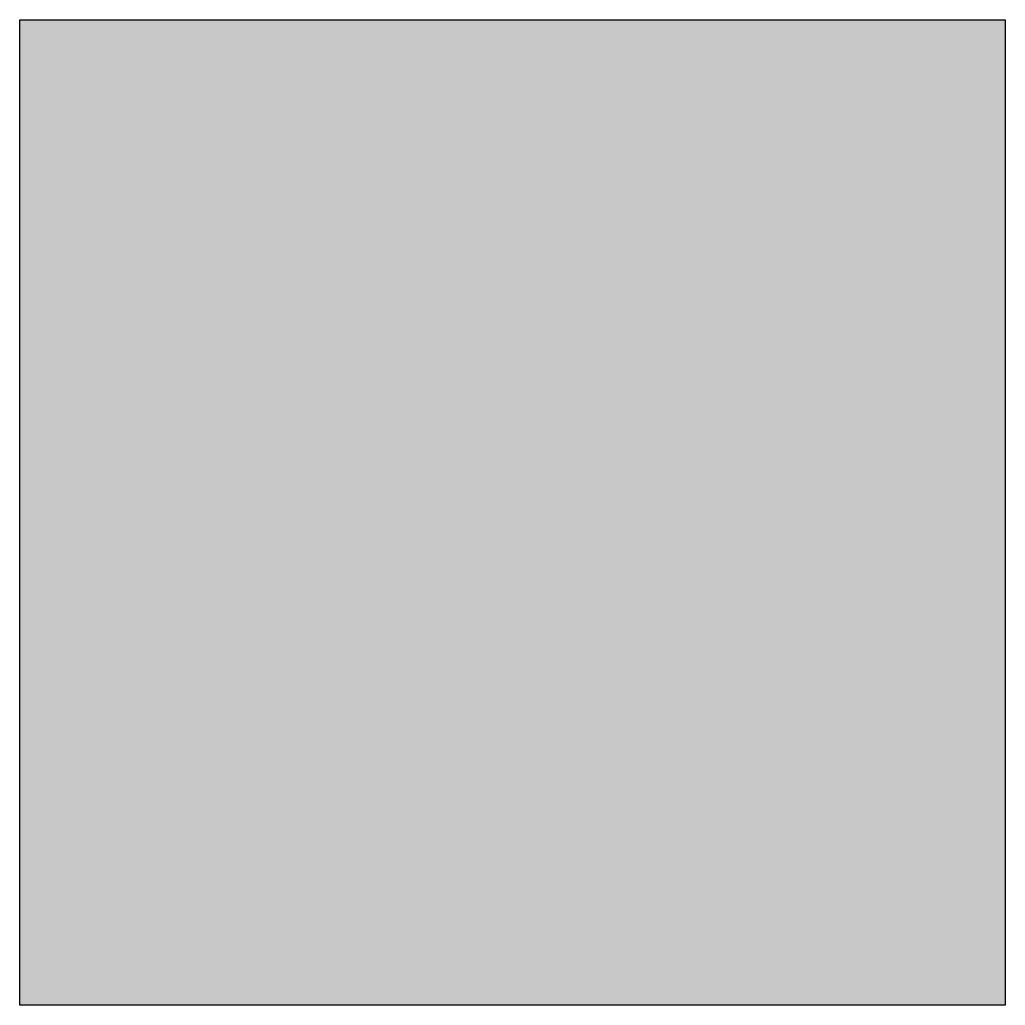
# Model space of a CAD drawing. Extents: x 0 to 400, y -400 to 0.
import ezdxf

# ---------------------------------------------------------------- set-up
doc = ezdxf.new("R2010")
doc.units = 0
doc.header["$MEASUREMENT"] = 0
doc.layers.get('0').update_dxf_attribs({"linetype": 'CONTINUOUS'})

msp = doc.modelspace()

# ---------------------------------------------------------------- hatches: boundary and pattern name
msp.add_hatch(color=256).paths.add_polyline_path([(400, 0), (0, 0), (0, -400), (400, -400)])

# ---------------------------------------------------------------- linework, layer by layer
for p, q in [((0, 0), (400, 0)), ((0, -400), (0, 0)), ((400, 0), (400, -400)), ((400, -400), (0, -400))]:
    msp.add_line(p, q)

doc.saveas('drawing.dxf')
